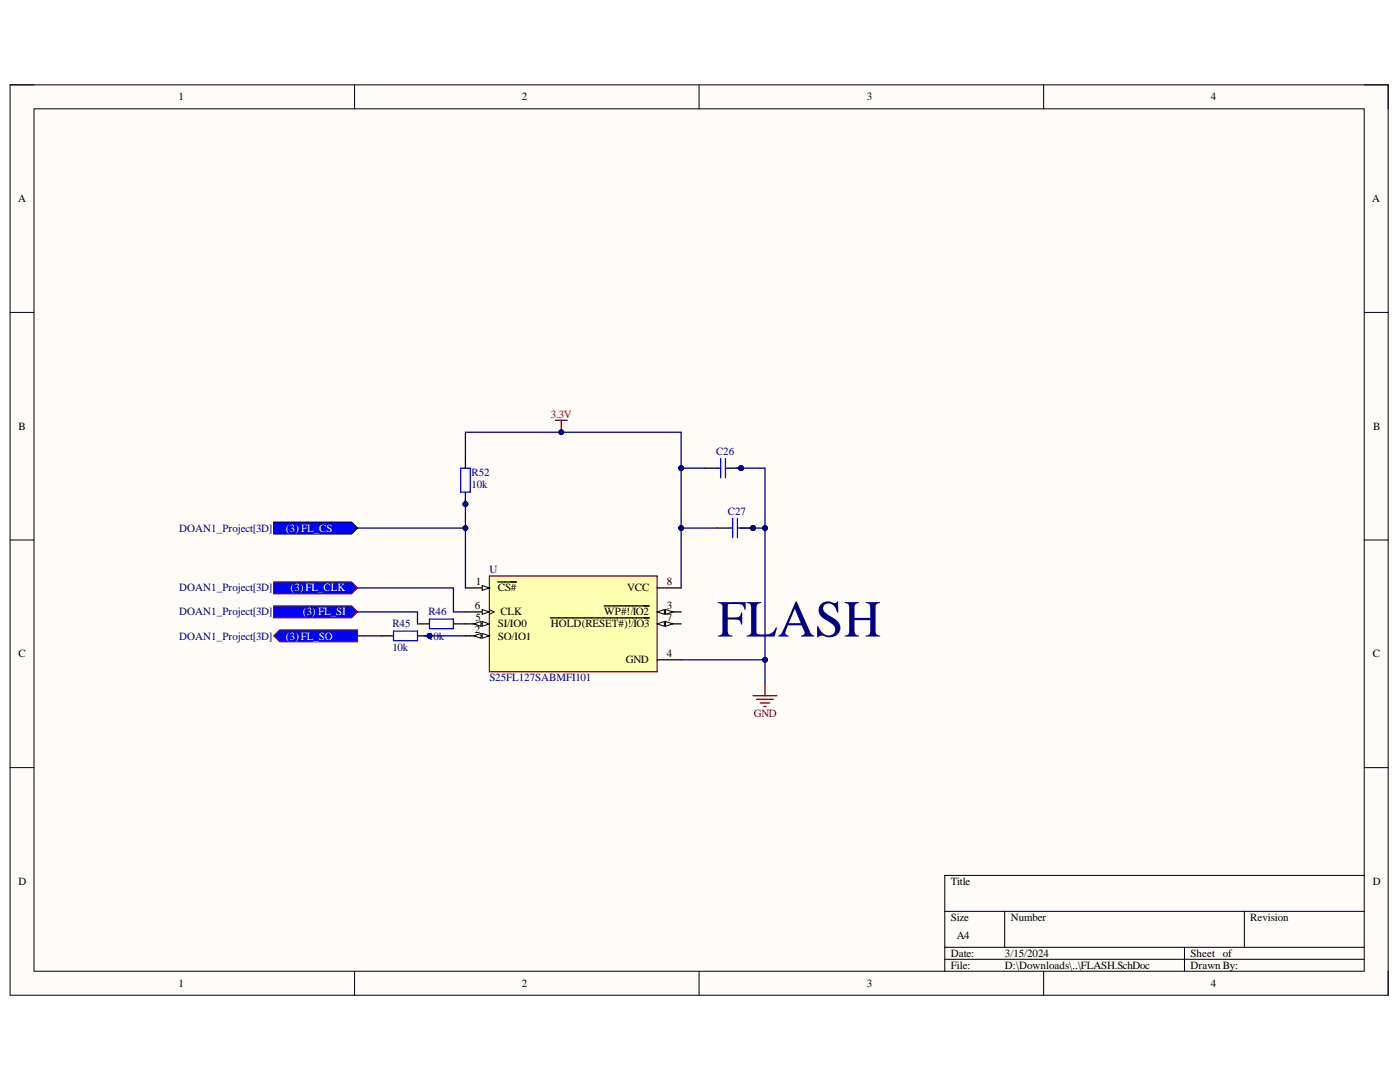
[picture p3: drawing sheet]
<svg xmlns="http://www.w3.org/2000/svg" width="279mm" height="216mm" viewBox="0 0 279 216" stroke-linecap="round" stroke-linejoin="round" font-family="sans-serif">
<defs><g id="words">
<text font-size="10.4" fill="#000080" x="143.2" y="127">FLASH</text>
<g font-size="2.2">
<text x="35.6" y="20">1</text>
<text x="104.2" y="20">2</text>
<text x="173" y="20">3</text>
<text x="241.7" y="20">4</text>
<text x="3.6" y="40.3">A</text>
<text x="273.9" y="40.3">A</text>
<text x="3.7" y="85.8">B</text>
<text x="274" y="85.8">B</text>
<text x="95" y="116.8">1</text>
<text x="99.4" y="118">CS#</text>
<text x="125.1" y="118">VCC</text>
<text x="133.1" y="116.8">8</text>
<text x="94.8" y="121.6">6</text>
<text x="94.9" y="124">5</text>
<text x="99.4" y="125.2">SI/IO0</text>
<text x="99.9" y="122.8">CLK</text>
<text x="109.9" y="125.2">HOLD(RESET#)!/IO3</text>
<text x="120.6" y="122.8">WP#!/IO2</text>
<text x="133.1" y="121.6">3</text>
<text x="133.1" y="124">7</text>
<text x="3.7" y="131.2">C</text>
<text x="94.8" y="126.3">2</text>
<text x="99.4" y="127.6">SO/IO1</text>
<text x="133.1" y="131.2">4</text>
<text x="274" y="131.2">C</text>
<text x="124.9" y="132.3">GND</text>
<text x="3.7" y="176.5">D</text>
<text x="189.7" y="176.5">Title</text>
<text x="274" y="176.5">D</text>
<text x="189.7" y="183.7">Size</text>
<text x="201.8" y="183.7">Number</text>
<text x="249.5" y="183.7">Revision</text>
<text x="189.7" y="190.9">Date:</text>
<text x="190.9" y="187.4">A4</text>
<text x="200.6" y="190.9">3/15/2024</text>
<text x="237.6" y="190.9">Sheet of</text>
<text x="35.6" y="196.9">1</text>
<text x="104.2" y="196.9">2</text>
<text x="173" y="196.9">3</text>
<text x="189.7" y="193.3">File:</text>
<text x="200.6" y="193.3">D:\Downloads\..\FLASH.SchDoc</text>
<text x="237.6" y="193.3">Drawn By:</text>
<text x="241.7" y="196.9">4</text>
</g>
<g font-size="2.2" fill="#800000">
<text x="109.9" y="83.3">3.3V</text>
<text x="150.4" y="143.1">GND</text>
</g>
<g font-size="2.2" fill="#000080">
<text x="94.1" y="95.1">R52</text>
<text x="142.9" y="90.8">C26</text>
<text x="94.1" y="97.4">10k</text>
<text x="35.8" y="106.1">DOAN1_Project[3D]</text>
<text x="145.3" y="102.7">C27</text>
<text x="35.8" y="118">DOAN1_Project[3D]</text>
<text x="97.7" y="114.4">U</text>
<text x="35.8" y="122.8">DOAN1_Project[3D]</text>
<text x="78.3" y="125.2">R45</text>
<text x="85.5" y="122.8">R46</text>
<text x="35.8" y="127.6">DOAN1_Project[3D]</text>
<text x="78.3" y="130">10k</text>
<text x="85.5" y="127.6">10k</text>
<text x="97.7" y="136">S25FL127SABMFI101</text>
</g>
<g font-size="2.2" fill="#fff">
<text x="57.1" y="106.1">(3) FL_CS</text>
<text x="58" y="118">(3)FL_CLK</text>
<text x="60.5" y="122.8">(3) FL_SI</text>
<text x="57.1" y="127.6">(3)FL_SO</text>
</g>
</g></defs>
<path d="M2 16.9h275v181.7h-275z" fill-rule="evenodd" fill="#fffcf8"/>
<path d="M2 16.9h275v181.7h-275z" fill="none" stroke="#000" stroke-width=".2"/>
<path d="M6.8 21.7h265.5v172.1h-265.5z" fill-rule="evenodd" fill="#fffcf8"/>
<g fill="none" stroke="#000" stroke-width=".2">
<path d="M2 16.9h4.8M70.8 16.9v4.8M139.5 16.9v4.8M208.3 16.9v4.8M272.3 16.9h4.7v4.8M6.8 21.7h265.5v172.1h-265.5zM2 62.3h4.8M272.3 62.3h4.7M2 107.8h4.8M272.3 107.8h4.7M2 153.2h4.8M272.3 153.2h4.7"/>
<path d="M272.3 174.7h-83.8v19.1M70.8 193.8v4.8M139.5 193.8v4.8M188.5 181.9h83.8M188.5 189h83.8M188.5 191.4h83.8M200.5 181.9v7.1M208.3 193.8v4.8M236.4 189v4.8M248.3 181.9v7.1M277 193.8v4.8"/>
</g>
<path d="M110.8 83.9h2.4M112 83.9v2.3" fill="none" stroke="#800000" stroke-width=".25"/>
<circle cx="112" cy="86.2" r=".48" fill="#000080"/>
<circle cx="112" cy="86.2" r=".48" fill="none" stroke="#000080" stroke-width=".2"/>
<path d="M150.3 138.8h4.8M151 139.5h3.3M152.7 136.4v2.4M151.7 140.3h1.9M152.4 141h.5" fill="none" stroke="#800000" stroke-width=".25"/>
<path d="M54.6 104.2h15.6l1.2 1.2-1.2 1.2h-15.6z" fill-rule="evenodd" fill="#00f"/>
<path d="M54.6 104.2h15.6l1.2 1.2-1.2 1.2h-15.6z" fill="none" stroke="#000" stroke-width=".2"/>
<path d="M54.6 126.9l1.2-1.2h15.6v2.4h-15.6z" fill-rule="evenodd" fill="#00f"/>
<path d="M54.6 126.9l1.2-1.2h15.6v2.4h-15.6z" fill="none" stroke="#800000" stroke-width=".2"/>
<path d="M54.6 116.1h15.6l1.2 1.2-1.2 1.2h-15.6z" fill-rule="evenodd" fill="#00f"/>
<path d="M54.6 116.1h15.6l1.2 1.2-1.2 1.2h-15.6z" fill="none" stroke="#800000" stroke-width=".2"/>
<path d="M54.6 120.9h15.6l1.2 1.2-1.2 1.2h-15.6z" fill-rule="evenodd" fill="#00f"/>
<path d="M54.6 120.9h15.6l1.2 1.2-1.2 1.2h-15.6z" fill="none" stroke="#800000" stroke-width=".2"/>
<path d="M97.7 114.9h33.5v19.1h-33.5z" fill-rule="evenodd" fill="#ffffb0"/>
<path d="M97.7 114.9h33.5v19.1h-33.5z" fill="none" stroke="#800000" stroke-width=".25"/>
<path d="M92.9 117.3h4.8" fill="none" stroke="#000" stroke-width=".25"/>
<path d="M96.2 116.8l1.5 .5-1.5 .5z" fill="#f8fcff"/>
<path d="M96.2 116.8l1.5 .5-1.5 .5z" fill="none" stroke="#000" stroke-width=".2"/>
<path d="M99.3 116.1h3.8M92.9 122.1h4.8" fill="none" stroke="#000" stroke-width=".25"/>
<path d="M96.2 121.6l1.5 .5-1.5 .5z" fill="#f8fcff"/>
<path d="M96.2 121.6l1.5 .5-1.5 .5zM97.7 121.6l.9 .5-.9 .5" fill="none" stroke="#000" stroke-width=".2"/>
<path d="M92.9 124.5h4.8" fill="none" stroke="#000" stroke-width=".25"/>
<path d="M96.2 124l1.5 .5-1.5 .5z" fill="#f8fcff"/>
<path d="M96.2 124l1.5 .5-1.5 .5z" fill="none" stroke="#000" stroke-width=".2"/>
<path d="M94.6 124.5l1.4-.5v1z" fill="#f8fcff"/>
<path d="M94.6 124.5l1.4-.5v1z" fill="none" stroke="#000" stroke-width=".2"/>
<path d="M92.9 126.9h4.8" fill="none" stroke="#000" stroke-width=".25"/>
<path d="M96.2 126.4l1.5 .5-1.5 .5z" fill="#f8fcff"/>
<path d="M96.2 126.4l1.5 .5-1.5 .5z" fill="none" stroke="#000" stroke-width=".2"/>
<path d="M94.6 126.9l1.4-.5v1z" fill="#f8fcff"/>
<path d="M94.6 126.9l1.4-.5v1z" fill="none" stroke="#000" stroke-width=".2"/>
<path d="M131.2 117.3h4.7M131.2 122.1h4.7" fill="none" stroke="#000" stroke-width=".25"/>
<path d="M131.2 122.1l1.4-.5v1z" fill="#f8fcff"/>
<path d="M131.2 122.1l1.4-.5v1z" fill="none" stroke="#000" stroke-width=".2"/>
<path d="M132.8 121.6l1.5 .5-1.5 .5z" fill="#f8fcff"/>
<path d="M132.8 121.6l1.5 .5-1.5 .5z" fill="none" stroke="#000" stroke-width=".2"/>
<path d="M120.6 120.9h9M131.2 124.5h4.7" fill="none" stroke="#000" stroke-width=".25"/>
<path d="M131.2 124.5l1.4-.5v1z" fill="#f8fcff"/>
<path d="M131.2 124.5l1.4-.5v1z" fill="none" stroke="#000" stroke-width=".2"/>
<path d="M132.8 124l1.5 .5-1.5 .5z" fill="#f8fcff"/>
<path d="M132.8 124l1.5 .5-1.5 .5z" fill="none" stroke="#000" stroke-width=".2"/>
<path d="M109.9 123.3h19.8M131.2 131.7h4.7" fill="none" stroke="#000" stroke-width=".25"/>
<circle cx="92.9" cy="100.6" r=".48" fill="#000080"/>
<circle cx="92.9" cy="100.6" r=".48" fill="none" stroke="#000080" stroke-width=".2"/>
<path d="M92.9 91v2.4M92.9 98.2v2.4" fill="none" stroke="#000" stroke-width=".25"/>
<circle cx="92.9" cy="100.6" r=".48" fill="#000080"/>
<circle cx="92.9" cy="100.6" r=".48" fill="none" stroke="#000080" stroke-width=".2"/>
<path d="M91.9 93.4h1.9v4.8h-1.9zM85.7 123.5h4.8v1.9h-4.8z" fill="none" stroke="#00f" stroke-width=".25"/>
<path d="M83.3 124.5h2.4M90.5 124.5h2.4" fill="none" stroke="#000" stroke-width=".25"/>
<circle cx="85.7" cy="126.9" r=".48" fill="#000080"/>
<circle cx="85.7" cy="126.9" r=".48" fill="none" stroke="#000080" stroke-width=".2"/>
<path d="M76.1 126.9h2.4M83.3 126.9h2.4" fill="none" stroke="#000" stroke-width=".25"/>
<circle cx="85.7" cy="126.9" r=".48" fill="#000080"/>
<circle cx="85.7" cy="126.9" r=".48" fill="none" stroke="#000080" stroke-width=".2"/>
<path d="M78.5 125.9h4.8v1.9h-4.8z" fill="none" stroke="#00f" stroke-width=".25"/>
<circle cx="147.9" cy="93.4" r=".48" fill="#000080"/>
<circle cx="147.9" cy="93.4" r=".48" fill="none" stroke="#000080" stroke-width=".2"/>
<path d="M145.5 93.4h2.4" fill="none" stroke="#000" stroke-width=".25"/>
<circle cx="147.9" cy="93.4" r=".48" fill="#000080"/>
<circle cx="147.9" cy="93.4" r=".48" fill="none" stroke="#000080" stroke-width=".2"/>
<path d="M140.7 93.4h2.4" fill="none" stroke="#000" stroke-width=".25"/>
<path d="M143.1 93.4h.7M143.8 91.5v3.8M144.8 91.5v3.8M144.8 93.4h.7" fill="none" stroke="#00f" stroke-width=".25"/>
<circle cx="150.3" cy="105.4" r=".48" fill="#000080"/>
<circle cx="150.3" cy="105.4" r=".48" fill="none" stroke="#000080" stroke-width=".2"/>
<path d="M147.9 105.4h2.4" fill="none" stroke="#000" stroke-width=".25"/>
<circle cx="150.3" cy="105.4" r=".48" fill="#000080"/>
<circle cx="150.3" cy="105.4" r=".48" fill="none" stroke="#000080" stroke-width=".2"/>
<path d="M143.1 105.4h2.4" fill="none" stroke="#000" stroke-width=".25"/>
<path d="M145.5 105.4h.7M146.2 103.5v3.8M147.2 103.5v3.8M147.2 105.4h.7" fill="none" stroke="#00f" stroke-width=".25"/>
<path d="M135.9 93.4h4.8" fill="none" stroke="#000080" stroke-width=".25"/>
<circle cx="135.9" cy="93.4" r=".48" fill="#000080"/>
<circle cx="135.9" cy="93.4" r=".48" fill="none" stroke="#000080" stroke-width=".2"/>
<path d="M147.9 105.4h4.8" fill="none" stroke="#000080" stroke-width=".25"/>
<circle cx="150.3" cy="105.4" r=".48" fill="#000080"/>
<circle cx="150.3" cy="105.4" r=".48" fill="none" stroke="#000080" stroke-width=".2"/>
<circle cx="152.7" cy="105.4" r=".48" fill="#000080"/>
<circle cx="152.7" cy="105.4" r=".48" fill="none" stroke="#000080" stroke-width=".2"/>
<path d="M146.9 93.4h5.8v43" fill="none" stroke="#000080" stroke-width=".25"/>
<circle cx="152.7" cy="131.7" r=".48" fill="#000080"/>
<circle cx="152.7" cy="131.7" r=".48" fill="none" stroke="#000080" stroke-width=".2"/>
<circle cx="152.7" cy="105.4" r=".48" fill="#000080"/>
<circle cx="152.7" cy="105.4" r=".48" fill="none" stroke="#000080" stroke-width=".2"/>
<circle cx="147.9" cy="93.4" r=".48" fill="#000080"/>
<circle cx="147.9" cy="93.4" r=".48" fill="none" stroke="#000080" stroke-width=".2"/>
<path d="M71.4 105.4h21.5v11.9" fill="none" stroke="#000080" stroke-width=".25"/>
<circle cx="92.9" cy="105.4" r=".48" fill="#000080"/>
<circle cx="92.9" cy="105.4" r=".48" fill="none" stroke="#000080" stroke-width=".2"/>
<path d="M135.9 93.4v12h7.2" fill="none" stroke="#000080" stroke-width=".25"/>
<circle cx="135.9" cy="105.4" r=".48" fill="#000080"/>
<circle cx="135.9" cy="105.4" r=".48" fill="none" stroke="#000080" stroke-width=".2"/>
<circle cx="135.9" cy="93.4" r=".48" fill="#000080"/>
<circle cx="135.9" cy="93.4" r=".48" fill="none" stroke="#000080" stroke-width=".2"/>
<path d="M71.4 117.3h19.1v4.8h2.4M71.4 122.1h11.9v2.4M71.4 126.9h4.7M84.8 126.9h8.1" fill="none" stroke="#000080" stroke-width=".25"/>
<circle cx="85.7" cy="126.9" r=".48" fill="#000080"/>
<circle cx="85.7" cy="126.9" r=".48" fill="none" stroke="#000080" stroke-width=".2"/>
<path d="M92.9 99.6v5.8" fill="none" stroke="#000080" stroke-width=".25"/>
<circle cx="92.9" cy="100.6" r=".48" fill="#000080"/>
<circle cx="92.9" cy="100.6" r=".48" fill="none" stroke="#000080" stroke-width=".2"/>
<circle cx="92.9" cy="105.4" r=".48" fill="#000080"/>
<circle cx="92.9" cy="105.4" r=".48" fill="none" stroke="#000080" stroke-width=".2"/>
<path d="M92.9 91v-4.8h43v7.2" fill="none" stroke="#000080" stroke-width=".25"/>
<circle cx="135.9" cy="93.4" r=".48" fill="#000080"/>
<circle cx="135.9" cy="93.4" r=".48" fill="none" stroke="#000080" stroke-width=".2"/>
<circle cx="112" cy="86.2" r=".48" fill="#000080"/>
<circle cx="112" cy="86.2" r=".48" fill="none" stroke="#000080" stroke-width=".2"/>
<path d="M135.9 105.4v11.9" fill="none" stroke="#000080" stroke-width=".25"/>
<circle cx="135.9" cy="105.4" r=".48" fill="#000080"/>
<circle cx="135.9" cy="105.4" r=".48" fill="none" stroke="#000080" stroke-width=".2"/>
<path d="M135.9 131.7h16.8" fill="none" stroke="#000080" stroke-width=".25"/>
<circle cx="152.7" cy="131.7" r=".48" fill="#000080"/>
<circle cx="152.7" cy="131.7" r=".48" fill="none" stroke="#000080" stroke-width=".2"/>
<use href="#words"/>
</svg>
